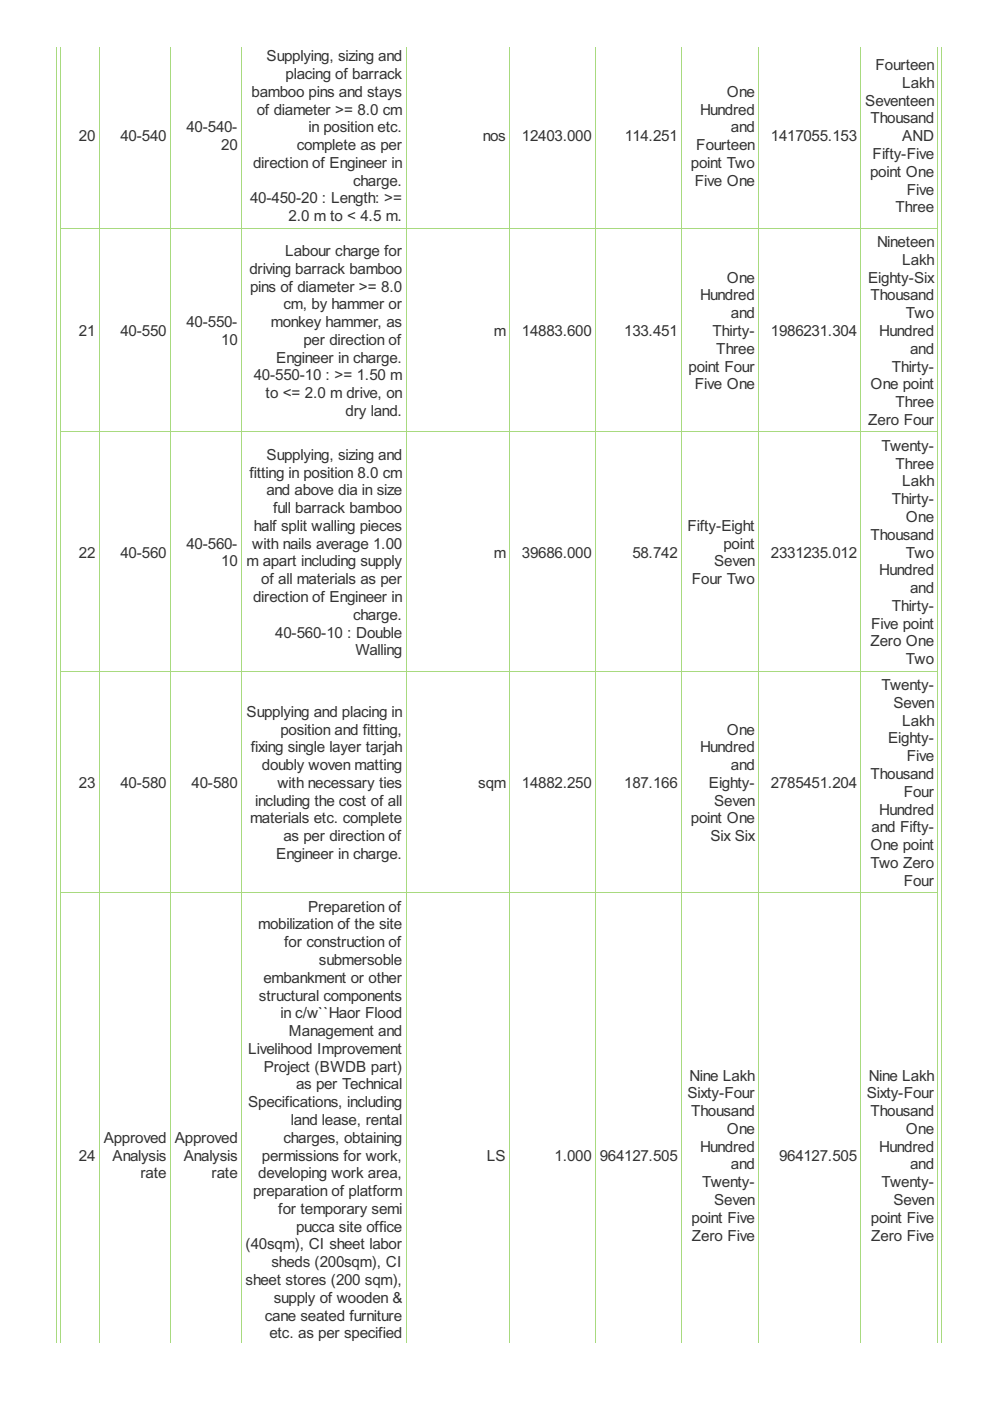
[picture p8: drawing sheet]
<svg xmlns="http://www.w3.org/2000/svg" width="210mm" height="297mm" viewBox="0 0 210 297" stroke-linecap="round" stroke-linejoin="round" font-family="sans-serif">
<defs><g id="words">
<g font-size="3.6" fill="#333">
<text x="56.5" y="13">Supplying, sizing and</text>
<text x="60.6" y="16.7">placing of barrack</text>
<text x="185.6" y="14.9">Fourteen</text>
<text x="53.3" y="20.5">bamboo pins and stays</text>
<text x="154.1" y="20.5">One</text>
<text x="183.4" y="22.4">Seventeen</text>
<text x="191.3" y="18.6">Lakh</text>
<text x="16.7" y="29.9">20</text>
<text x="25.5" y="29.9">40-540</text>
<text x="39.5" y="28.1">40-540-</text>
<text x="54.4" y="24.3">of diameter &gt;= 8.0 cm</text>
<text x="65.4" y="28.1">in position etc.</text>
<text x="102.3" y="29.9">nos</text>
<text x="110.7" y="29.9">12403.000</text>
<text x="132.5" y="29.9">114.251</text>
<text x="148.4" y="24.3">Hundred</text>
<text x="155" y="28.1">and</text>
<text x="163.4" y="29.9">1417055.153</text>
<text x="184.5" y="26.2">Thousand</text>
<text x="191.3" y="29.9">AND</text>
<text x="46.9" y="31.8">20</text>
<text x="53.7" y="35.6">direction of Engineer in</text>
<text x="62.9" y="31.8">complete as per</text>
<text x="146.5" y="35.6">point Two</text>
<text x="147.6" y="31.8">Fourteen</text>
<text x="185" y="33.7">Fifty-Five</text>
<text x="74.9" y="39.4">charge.</text>
<text x="147.3" y="39.4">Five One</text>
<text x="184.5" y="37.5">point One</text>
<text x="192.2" y="41.2">Five</text>
<text x="53" y="43.1">40-450-20 : Length: &gt;=</text>
<text x="61.2" y="46.9">2.0 m to &lt; 4.5 m.</text>
<text x="189.9" y="45">Three</text>
<text x="186" y="52.4">Nineteen</text>
<text x="52.9" y="58.1">driving barrack bamboo</text>
<text x="60.5" y="54.3">Labour charge for</text>
<text x="154.1" y="59.9">One</text>
<text x="184.1" y="59.9">Eighty-Six</text>
<text x="191.3" y="56.2">Lakh</text>
<text x="53" y="61.8">pins of diameter &gt;= 8.0</text>
<text x="60.1" y="65.6">cm, by hammer or</text>
<text x="148.4" y="63.7">Hundred</text>
<text x="184.5" y="63.7">Thousand</text>
<text x="16.7" y="71.2">21</text>
<text x="25.5" y="71.2">40-550</text>
<text x="39.5" y="69.4">40-550-</text>
<text x="57.4" y="69.4">monkey hammer, as</text>
<text x="104.7" y="71.2">m</text>
<text x="110.7" y="71.2">14883.600</text>
<text x="132.3" y="71.2">133.451</text>
<text x="151.1" y="71.2">Thirty-</text>
<text x="155" y="67.5">and</text>
<text x="163.4" y="71.2">1986231.304</text>
<text x="186.4" y="71.2">Hundred</text>
<text x="192.1" y="67.5">Two</text>
<text x="46.9" y="73.1">10</text>
<text x="58.6" y="76.9">Engineer in charge.</text>
<text x="64.3" y="73.1">per direction of</text>
<text x="151.9" y="75">Three</text>
<text x="193" y="75">and</text>
<text x="53.8" y="80.7">40-550-10 : &gt;= 1.50 m</text>
<text x="146" y="78.8">point Four</text>
<text x="147.3" y="82.6">Five One</text>
<text x="184.5" y="82.6">One point</text>
<text x="189.1" y="78.8">Thirty-</text>
<text x="56.3" y="84.4">to &lt;= 2.0 m drive, on</text>
<text x="73.3" y="88.2">dry land.</text>
<text x="189.9" y="86.3">Three</text>
<text x="184.1" y="90.1">Zero Four</text>
<text x="186.9" y="95.6">Twenty-</text>
<text x="52.9" y="101.2">fitting in position 8.0 cm</text>
<text x="56.5" y="97.5">Supplying, sizing and</text>
<text x="189.9" y="99.4">Three</text>
<text x="56.5" y="105">and above dia in size</text>
<text x="189.1" y="106.9">Thirty-</text>
<text x="191.3" y="103.1">Lakh</text>
<text x="53.8" y="112.6">half split walling pieces</text>
<text x="57.9" y="108.8">full barrack bamboo</text>
<text x="145.8" y="112.6">Fifty-Eight</text>
<text x="192.1" y="110.7">One</text>
<text x="16.7" y="118.2">22</text>
<text x="25.5" y="118.2">40-560</text>
<text x="39.5" y="116.3">40-560-</text>
<text x="53.5" y="116.3">with nails average 1.00</text>
<text x="104.7" y="118.2">m</text>
<text x="110.7" y="118.2">39686.000</text>
<text x="134.1" y="118.2">58.742</text>
<text x="153.4" y="116.3">point</text>
<text x="163.4" y="118.2">2331235.012</text>
<text x="184.5" y="114.4">Thousand</text>
<text x="192.1" y="118.2">Two</text>
<text x="46.9" y="120.1">10</text>
<text x="52.2" y="120.1">m apart including supply</text>
<text x="55.4" y="123.9">of all materials as per</text>
<text x="146.7" y="123.9">Four Two</text>
<text x="151.4" y="120.1">Seven</text>
<text x="186.4" y="122">Hundred</text>
<text x="193" y="125.7">and</text>
<text x="53.7" y="127.6">direction of Engineer in</text>
<text x="74.9" y="131.4">charge.</text>
<text x="189.1" y="129.5">Thirty-</text>
<text x="58.4" y="135.2">40-560-10 : Double</text>
<text x="184.5" y="137.1">Zero One</text>
<text x="184.7" y="133.3">Five point</text>
<text x="75.4" y="138.9">Walling</text>
<text x="192.1" y="140.8">Two</text>
<text x="186.9" y="146.3">Twenty-</text>
<text x="52.3" y="152">Supplying and placing in</text>
<text x="59.5" y="155.7">position and fitting,</text>
<text x="154.1" y="155.7">One</text>
<text x="189.4" y="150.1">Seven</text>
<text x="191.3" y="153.9">Lakh</text>
<text x="53.2" y="159.5">fixing single layer tarjah</text>
<text x="148.4" y="159.5">Hundred</text>
<text x="188.3" y="157.6">Eighty-</text>
<text x="192.2" y="161.4">Five</text>
<text x="16.7" y="167.1">23</text>
<text x="25.5" y="167.1">40-580</text>
<text x="40.6" y="167.1">40-580</text>
<text x="55.5" y="163.3">doubly woven matting</text>
<text x="58.8" y="167.1">with necessary ties</text>
<text x="101.4" y="167.1">sqm</text>
<text x="110.7" y="167.1">14882.250</text>
<text x="132.3" y="167.1">187.166</text>
<text x="150.3" y="167.1">Eighty-</text>
<text x="155" y="163.3">and</text>
<text x="163.4" y="167.1">2785451.204</text>
<text x="184.5" y="165.2">Thousand</text>
<text x="54.1" y="170.8">including the cost of all</text>
<text x="151.4" y="170.8">Seven</text>
<text x="186.4" y="172.7">Hundred</text>
<text x="191.6" y="168.9">Four</text>
<text x="53" y="174.6">materials etc. complete</text>
<text x="60.1" y="178.4">as per direction of</text>
<text x="146.5" y="174.6">point One</text>
<text x="150.6" y="178.4">Six Six</text>
<text x="184.8" y="176.5">and Fifty-</text>
<text x="58.6" y="182.1">Engineer in charge.</text>
<text x="184.5" y="180.3">One point</text>
<text x="184.5" y="184">Two Zero</text>
<text x="191.6" y="187.8">Four</text>
<text x="54.8" y="197.1">mobilization of the site</text>
<text x="65.3" y="193.3">Preparetion of</text>
<text x="60.3" y="200.8">for construction of</text>
<text x="55.9" y="208.4">embankment or other</text>
<text x="67.6" y="204.6">submersoble</text>
<text x="54.9" y="212.1">structural components</text>
<text x="59.5" y="215.9">in c/w``Haor Flood</text>
<text x="61.2" y="219.7">Management and</text>
<text x="52.6" y="223.4">Livelihood Improvement</text>
<text x="55.9" y="227.2">Project (BWDB part)</text>
<text x="62.8" y="231">as per Technical</text>
<text x="145.8" y="232.9">Sixty-Four</text>
<text x="146.2" y="229.1">Nine Lakh</text>
<text x="183.8" y="232.9">Sixty-Four</text>
<text x="184.2" y="229.1">Nine Lakh</text>
<text x="52.6" y="234.8">Specifications, including</text>
<text x="61.7" y="238.5">land lease, rental</text>
<text x="146.5" y="236.6">Thousand</text>
<text x="184.5" y="236.6">Thousand</text>
<text x="22" y="242.3">Approved</text>
<text x="37.1" y="242.3">Approved</text>
<text x="60.1" y="242.3">charges, obtaining</text>
<text x="148.4" y="244.2">Hundred</text>
<text x="154.1" y="240.4">One</text>
<text x="186.4" y="244.2">Hundred</text>
<text x="192.1" y="240.4">One</text>
<text x="16.7" y="246.1">24</text>
<text x="23.9" y="246.1">Analysis</text>
<text x="29.8" y="249.8">rate</text>
<text x="38.9" y="246.1">Analysis</text>
<text x="44.9" y="249.8">rate</text>
<text x="54.8" y="249.8">developing work area,</text>
<text x="55.5" y="246.1">permissions for work,</text>
<text x="103.2" y="246.1">LS</text>
<text x="117.6" y="246.1">1.000</text>
<text x="127.2" y="246.1">964127.505</text>
<text x="148.9" y="251.7">Twenty-</text>
<text x="155" y="247.9">and</text>
<text x="165.2" y="246.1">964127.505</text>
<text x="186.9" y="251.7">Twenty-</text>
<text x="193" y="247.9">and</text>
<text x="53.7" y="253.6">preparation of platform</text>
<text x="59" y="257.4">for temporary semi</text>
<text x="151.4" y="255.5">Seven</text>
<text x="189.4" y="255.5">Seven</text>
<text x="62.8" y="261.1">pucca site office</text>
<text x="146.6" y="259.3">point Five</text>
<text x="146.7" y="263">Zero Five</text>
<text x="184.7" y="259.3">point Five</text>
<text x="184.7" y="263">Zero Five</text>
<text x="52.1" y="264.9">(40sqm), CI sheet labor</text>
<text x="57.6" y="268.7">sheds (200sqm), CI</text>
<text x="52.1" y="272.5">sheet stores (200 sqm),</text>
<text x="56.2" y="280">cane seated furniture</text>
<text x="58.1" y="276.2">supply of wooden &amp;</text>
<text x="57.1" y="283.8">etc. as per specified</text>
</g>
</g></defs>
<g fill="none" stroke="#a8da7f" stroke-width=".21">
<path d="M12 9.9v274.7M12.9 9.9v274.7M21.1 9.9v274.7M36.1 9.9v274.7M51.2 9.9v274.7M86.1 9.9v274.7M108.1 9.9v274.7M126.3 9.9v274.7M144.5 9.9v274.7M160.9 9.9v274.7M182.5 9.9v274.7M198.9 9.9v274.7"/>
<path d="M199.7 9.9v274.7M12.8 48.4h186.1M12.8 91.6h186.1M12.8 142.3h186.1M12.8 189.3h186.1"/>
</g>
<use href="#words"/>
</svg>
